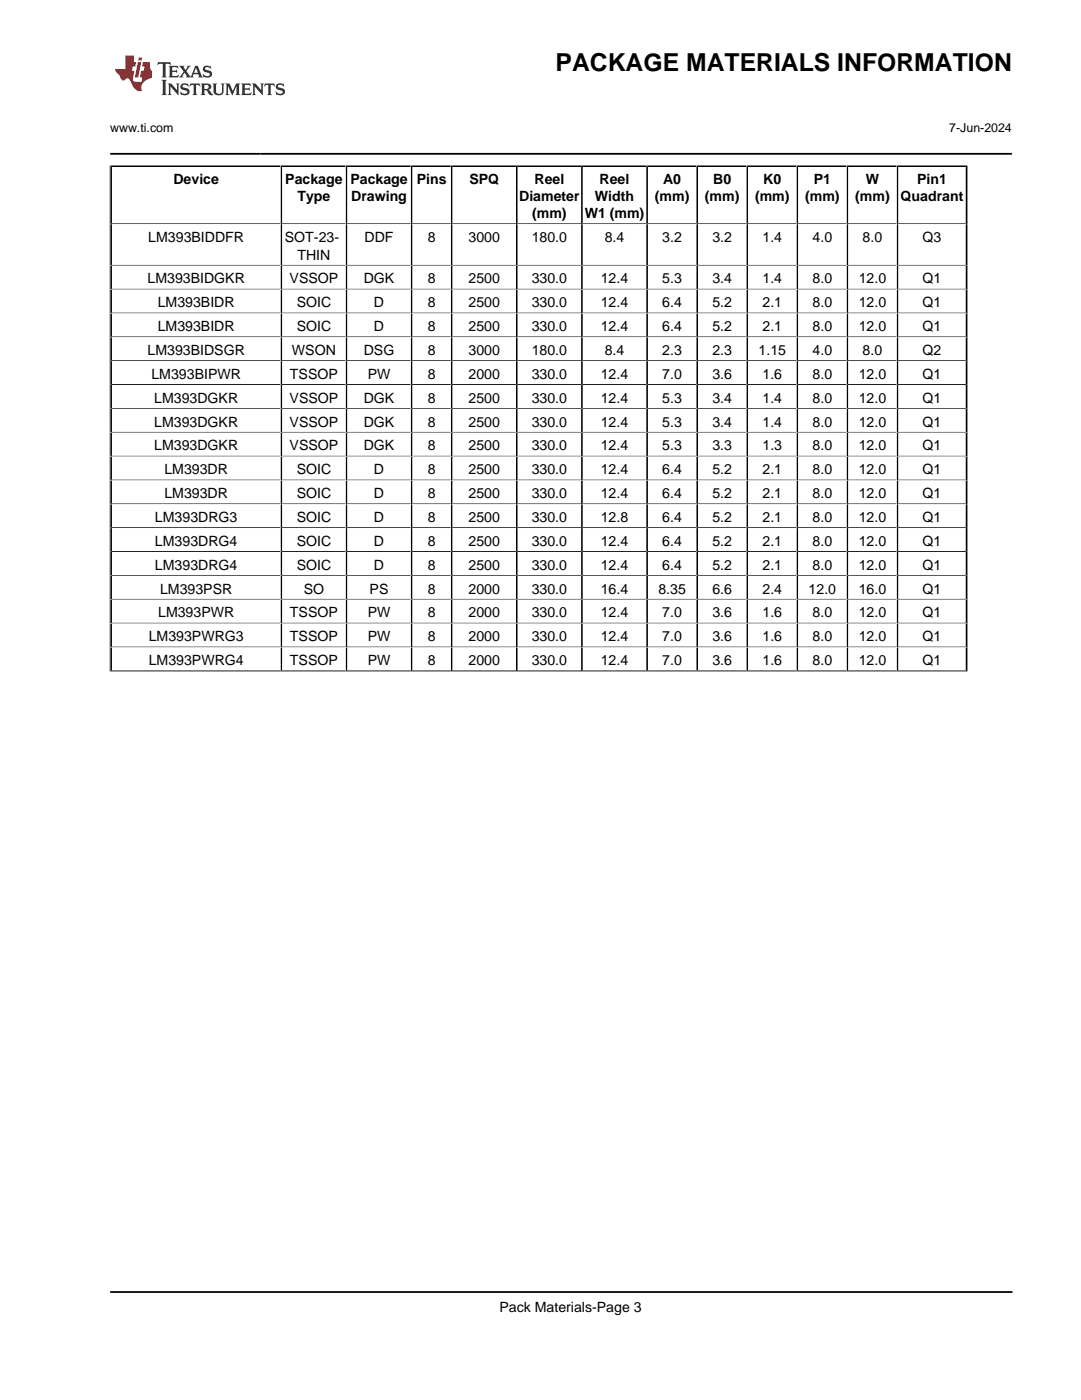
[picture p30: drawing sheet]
<svg xmlns="http://www.w3.org/2000/svg" width="216mm" height="279mm" viewBox="0 0 216 279" stroke-linecap="round" stroke-linejoin="round" font-family="sans-serif">
<defs><g id="words">
<text font-size="4.9" x="110.9" y="14.2">PACKAGE MATERIALS INFORMATION</text>
<g font-size="2.8">
<text x="34.6" y="36.8">Device</text>
<text x="56.9" y="36.8">Package</text>
<text x="59.4" y="40.2">Type</text>
<text x="69.9" y="36.8">Package</text>
<text x="70.1" y="40.2">Drawing</text>
<text x="83.2" y="36.8">Pins</text>
<text x="93.7" y="36.8">SPQ</text>
<text x="103.6" y="40.2">Diameter</text>
<text x="106.7" y="36.8">Reel</text>
<text x="118.8" y="40.2">Width</text>
<text x="119.7" y="36.8">Reel</text>
<text x="130.7" y="40.2">(mm)</text>
<text x="132.4" y="36.8">A0</text>
<text x="140.7" y="40.2">(mm)</text>
<text x="142.4" y="36.8">B0</text>
<text x="150.7" y="40.2">(mm)</text>
<text x="152.4" y="36.8">K0</text>
<text x="160.7" y="40.2">(mm)</text>
<text x="162.4" y="36.8">P1</text>
<text x="170.7" y="40.2">(mm)</text>
<text x="172.8" y="36.8">W</text>
<text x="179.8" y="40.2">Quadrant</text>
<text x="183.1" y="36.8">Pin1</text>
<text x="106.2" y="43.6">(mm)</text>
<text x="116.7" y="43.6">W1 (mm)</text>
<text x="29.6" y="48.3">LM393BIDDFR</text>
<text x="56.9" y="48.3">SOT-23-</text>
<text x="59.4" y="51.8">THIN</text>
<text x="72.8" y="48.3">DDF</text>
<text x="85.4" y="48.3">8</text>
<text x="93.5" y="48.3">3000</text>
<text x="106.1" y="48.3">180.0</text>
<text x="120.7" y="48.3">8.4</text>
<text x="132.2" y="48.3">3.2</text>
<text x="142.2" y="48.3">3.2</text>
<text x="152.2" y="48.3">1.4</text>
<text x="162.2" y="48.3">4.0</text>
<text x="172.2" y="48.3">8.0</text>
<text x="184.2" y="48.3">Q3</text>
<text x="29.5" y="56.6">LM393BIDGKR</text>
<text x="57.8" y="56.6">VSSOP</text>
<text x="72.6" y="56.6">DGK</text>
<text x="85.4" y="56.6">8</text>
<text x="93.5" y="56.6">2500</text>
<text x="106.1" y="56.6">330.0</text>
<text x="119.9" y="56.6">12.4</text>
<text x="132.2" y="56.6">5.3</text>
<text x="142.2" y="56.6">3.4</text>
<text x="152.2" y="56.6">1.4</text>
<text x="162.2" y="56.6">8.0</text>
<text x="171.4" y="56.6">12.0</text>
<text x="184.2" y="56.6">Q1</text>
<text x="31.5" y="61.3">LM393BIDR</text>
<text x="59.2" y="61.3">SOIC</text>
<text x="74.7" y="61.3">D</text>
<text x="85.4" y="61.3">8</text>
<text x="93.5" y="61.3">2500</text>
<text x="106.1" y="61.3">330.0</text>
<text x="119.9" y="61.3">12.4</text>
<text x="132.2" y="61.3">6.4</text>
<text x="142.2" y="61.3">5.2</text>
<text x="152.2" y="61.3">2.1</text>
<text x="162.2" y="61.3">8.0</text>
<text x="171.4" y="61.3">12.0</text>
<text x="184.2" y="61.3">Q1</text>
<text x="29.5" y="70.9">LM393BIDSGR</text>
<text x="31.5" y="66.1">LM393BIDR</text>
<text x="58.3" y="70.9">WSON</text>
<text x="59.2" y="66.1">SOIC</text>
<text x="72.6" y="70.9">DSG</text>
<text x="74.7" y="66.1">D</text>
<text x="85.4" y="66.1">8</text>
<text x="85.4" y="70.9">8</text>
<text x="93.5" y="66.1">2500</text>
<text x="93.5" y="70.9">3000</text>
<text x="106.1" y="66.1">330.0</text>
<text x="106.1" y="70.9">180.0</text>
<text x="119.9" y="66.1">12.4</text>
<text x="120.7" y="70.9">8.4</text>
<text x="132.2" y="66.1">6.4</text>
<text x="132.2" y="70.9">2.3</text>
<text x="142.2" y="66.1">5.2</text>
<text x="142.2" y="70.9">2.3</text>
<text x="151.4" y="70.9">1.15</text>
<text x="152.2" y="66.1">2.1</text>
<text x="162.2" y="66.1">8.0</text>
<text x="162.2" y="70.9">4.0</text>
<text x="171.4" y="66.1">12.0</text>
<text x="172.2" y="70.9">8.0</text>
<text x="184.2" y="66.1">Q1</text>
<text x="184.2" y="70.9">Q2</text>
<text x="30.2" y="75.6">LM393BIPWR</text>
<text x="57.9" y="75.6">TSSOP</text>
<text x="73.4" y="75.6">PW</text>
<text x="85.4" y="75.6">8</text>
<text x="93.5" y="75.6">2000</text>
<text x="106.1" y="75.6">330.0</text>
<text x="119.9" y="75.6">12.4</text>
<text x="132.2" y="75.6">7.0</text>
<text x="142.2" y="75.6">3.6</text>
<text x="152.2" y="75.6">1.6</text>
<text x="162.2" y="75.6">8.0</text>
<text x="171.4" y="75.6">12.0</text>
<text x="184.2" y="75.6">Q1</text>
<text x="30.8" y="80.4">LM393DGKR</text>
<text x="57.8" y="80.4">VSSOP</text>
<text x="72.6" y="80.4">DGK</text>
<text x="85.4" y="80.4">8</text>
<text x="93.5" y="80.4">2500</text>
<text x="106.1" y="80.4">330.0</text>
<text x="119.9" y="80.4">12.4</text>
<text x="132.2" y="80.4">5.3</text>
<text x="142.2" y="80.4">3.4</text>
<text x="152.2" y="80.4">1.4</text>
<text x="162.2" y="80.4">8.0</text>
<text x="171.4" y="80.4">12.0</text>
<text x="184.2" y="80.4">Q1</text>
<text x="30.8" y="85.2">LM393DGKR</text>
<text x="30.8" y="89.9">LM393DGKR</text>
<text x="57.8" y="85.2">VSSOP</text>
<text x="57.8" y="89.9">VSSOP</text>
<text x="72.6" y="85.2">DGK</text>
<text x="72.6" y="89.9">DGK</text>
<text x="85.4" y="85.2">8</text>
<text x="85.4" y="89.9">8</text>
<text x="93.5" y="85.2">2500</text>
<text x="93.5" y="89.9">2500</text>
<text x="106.1" y="85.2">330.0</text>
<text x="106.1" y="89.9">330.0</text>
<text x="119.9" y="85.2">12.4</text>
<text x="119.9" y="89.9">12.4</text>
<text x="132.2" y="85.2">5.3</text>
<text x="132.2" y="89.9">5.3</text>
<text x="142.2" y="85.2">3.4</text>
<text x="142.2" y="89.9">3.3</text>
<text x="152.2" y="85.2">1.4</text>
<text x="152.2" y="89.9">1.3</text>
<text x="162.2" y="85.2">8.0</text>
<text x="162.2" y="89.9">8.0</text>
<text x="171.4" y="85.2">12.0</text>
<text x="171.4" y="89.9">12.0</text>
<text x="184.2" y="85.2">Q1</text>
<text x="184.2" y="89.9">Q1</text>
<text x="32.8" y="94.7">LM393DR</text>
<text x="59.2" y="94.7">SOIC</text>
<text x="74.7" y="94.7">D</text>
<text x="85.4" y="94.7">8</text>
<text x="93.5" y="94.7">2500</text>
<text x="106.1" y="94.7">330.0</text>
<text x="119.9" y="94.7">12.4</text>
<text x="132.2" y="94.7">6.4</text>
<text x="142.2" y="94.7">5.2</text>
<text x="152.2" y="94.7">2.1</text>
<text x="162.2" y="94.7">8.0</text>
<text x="171.4" y="94.7">12.0</text>
<text x="184.2" y="94.7">Q1</text>
<text x="32.8" y="99.4">LM393DR</text>
<text x="59.2" y="99.4">SOIC</text>
<text x="74.7" y="99.4">D</text>
<text x="85.4" y="99.4">8</text>
<text x="93.5" y="99.4">2500</text>
<text x="106.1" y="99.4">330.0</text>
<text x="119.9" y="99.4">12.4</text>
<text x="132.2" y="99.4">6.4</text>
<text x="142.2" y="99.4">5.2</text>
<text x="152.2" y="99.4">2.1</text>
<text x="162.2" y="99.4">8.0</text>
<text x="171.4" y="99.4">12.0</text>
<text x="184.2" y="99.4">Q1</text>
<text x="30.9" y="104.2">LM393DRG3</text>
<text x="59.2" y="104.2">SOIC</text>
<text x="74.7" y="104.2">D</text>
<text x="85.4" y="104.2">8</text>
<text x="93.5" y="104.2">2500</text>
<text x="106.1" y="104.2">330.0</text>
<text x="119.9" y="104.2">12.8</text>
<text x="132.2" y="104.2">6.4</text>
<text x="142.2" y="104.2">5.2</text>
<text x="152.2" y="104.2">2.1</text>
<text x="162.2" y="104.2">8.0</text>
<text x="171.4" y="104.2">12.0</text>
<text x="184.2" y="104.2">Q1</text>
<text x="30.9" y="109">LM393DRG4</text>
<text x="30.9" y="113.7">LM393DRG4</text>
<text x="59.2" y="109">SOIC</text>
<text x="59.2" y="113.7">SOIC</text>
<text x="74.7" y="109">D</text>
<text x="74.7" y="113.7">D</text>
<text x="85.4" y="109">8</text>
<text x="85.4" y="113.7">8</text>
<text x="93.5" y="109">2500</text>
<text x="93.5" y="113.7">2500</text>
<text x="106.1" y="109">330.0</text>
<text x="106.1" y="113.7">330.0</text>
<text x="119.9" y="109">12.4</text>
<text x="119.9" y="113.7">12.4</text>
<text x="132.2" y="109">6.4</text>
<text x="132.2" y="113.7">6.4</text>
<text x="142.2" y="109">5.2</text>
<text x="142.2" y="113.7">5.2</text>
<text x="152.2" y="109">2.1</text>
<text x="152.2" y="113.7">2.1</text>
<text x="162.2" y="109">8.0</text>
<text x="162.2" y="113.7">8.0</text>
<text x="171.4" y="109">12.0</text>
<text x="171.4" y="113.7">12.0</text>
<text x="184.2" y="109">Q1</text>
<text x="184.2" y="113.7">Q1</text>
<text x="32" y="118.5">LM393PSR</text>
<text x="60.6" y="118.5">SO</text>
<text x="73.8" y="118.5">PS</text>
<text x="85.4" y="118.5">8</text>
<text x="93.5" y="118.5">2000</text>
<text x="106.1" y="118.5">330.0</text>
<text x="119.9" y="118.5">16.4</text>
<text x="131.4" y="118.5">8.35</text>
<text x="142.2" y="118.5">6.6</text>
<text x="152.2" y="118.5">2.4</text>
<text x="161.4" y="118.5">12.0</text>
<text x="171.4" y="118.5">16.0</text>
<text x="184.2" y="118.5">Q1</text>
<text x="31.6" y="123.3">LM393PWR</text>
<text x="57.9" y="123.3">TSSOP</text>
<text x="73.4" y="123.3">PW</text>
<text x="85.4" y="123.3">8</text>
<text x="93.5" y="123.3">2000</text>
<text x="106.1" y="123.3">330.0</text>
<text x="119.9" y="123.3">12.4</text>
<text x="132.2" y="123.3">7.0</text>
<text x="142.2" y="123.3">3.6</text>
<text x="152.2" y="123.3">1.6</text>
<text x="162.2" y="123.3">8.0</text>
<text x="171.4" y="123.3">12.0</text>
<text x="184.2" y="123.3">Q1</text>
<text x="29.7" y="128">LM393PWRG3</text>
<text x="57.9" y="128">TSSOP</text>
<text x="73.4" y="128">PW</text>
<text x="85.4" y="128">8</text>
<text x="93.5" y="128">2000</text>
<text x="106.1" y="128">330.0</text>
<text x="119.9" y="128">12.4</text>
<text x="132.2" y="128">7.0</text>
<text x="142.2" y="128">3.6</text>
<text x="152.2" y="128">1.6</text>
<text x="162.2" y="128">8.0</text>
<text x="171.4" y="128">12.0</text>
<text x="184.2" y="128">Q1</text>
<text x="29.7" y="132.8">LM393PWRG4</text>
<text x="57.9" y="132.8">TSSOP</text>
<text x="73.4" y="132.8">PW</text>
<text x="85.4" y="132.8">8</text>
<text x="93.5" y="132.8">2000</text>
<text x="106.1" y="132.8">330.0</text>
<text x="119.9" y="132.8">12.4</text>
<text x="132.2" y="132.8">7.0</text>
<text x="142.2" y="132.8">3.6</text>
<text x="152.2" y="132.8">1.6</text>
<text x="162.2" y="132.8">8.0</text>
<text x="171.4" y="132.8">12.0</text>
<text x="184.2" y="132.8">Q1</text>
<text x="99.7" y="262">Pack Materials-Page 3</text>
</g>
<g font-size="2.5">
<text x="22" y="26.4">www.ti.com</text>
<text x="189.5" y="26.4">7-Jun-2024</text>
</g>
</g></defs>
<path d="M31.6 12.4l-.2 .6 .6-.3 .5 .1v.1v2.2l-.2 .4h1l-.2-.4v-2.2v-.1l.5-.1 .5 .3-.1-.6zM33.6 13.1l.3 .4v1.6l-.3 .4h1.9l.2-.6a1.14 1.14 0 0 1-1.3 .3v-.8h.7l.3 .2v-.7l-.3 .2h-.7v-.5l.2-.2a.99 .99 0 0 1 1 .3l-.1-.6zM35.7 13.1l1 1.2-1 1.2h.9l-.2-.3 .4-.7 .5 .8-.2 .2h1.6l-.2-.3 .1-.4h1l.1 .4-.1 .3h.9l-.3-.4-.7-2h-.5l-1 2.2-.8-1.1 .9-1.1h-.8l.1 .2-.4 .7-.3-.7 .1-.2zM39.1 13.5l.4 1h-.8zM40.7 13.3a.66 .66 0 0 0-.2 .7 .66 .66 0 0 0 .6 .4l.6 .2 .1 .4a.97 .97 0 0 1-1.3-.3l.1 .8 .2-.1a1.15 1.15 0 0 0 1.5-.6 1.16 1.16 0 0 0-1.3-.9v-.4a1.1 1.1 0 0 1 1.2 .2l-.2-.6-.2 .1-.5-.1zM32.2 15.9l.3 .4v2.3l-.3 .4h1.1l-.2-.4v-2.3l.2-.4zM33.5 16.7l.2 .4v1.5l-.2 .4h.7l-.2-.4v-1.3l1.6 1.7v-1.9l.2-.4h-.7l.2 .2v1.1l-1.1-1.3zM36.2 16.8a.66 .66 0 0 0-.2 .7 .66 .66 0 0 0 .6 .5l.7 .1v.5a.97 .97 0 0 1-1.3-.4l.1 .8 .2-.1a1.16 1.16 0 0 0 1.6-.6 1.16 1.16 0 0 0-1.3-.9l-.1-.3a1.1 1.1 0 0 1 1.2 .2l-.2-.6-.2 .1-.5-.2zM38 16.7l-.1 .6a.63 .63 0 0 1 .7-.3l.1 1.6-.3 .4h1l-.3-.4 .1-1.6a.66 .66 0 0 1 .8 .3l-.2-.6zM40.1 16.7l.2 .4v1.5l-.2 .4h.9l-.2-.2v-.8l.5 .1 .1 .1a.78 .78 0 0 0 1.2 .7l-1-1a.62 .62 0 0 0 .6-.5 .62 .62 0 0 0-.6-.7zM40.8 17h.1a.47 .47 0 0 1 .6 0 .47 .47 0 0 1 .1 .6l-.2 .1-.6 .1zM42.4 16.7l.2 .2a2.3 2.3 0 0 0 .4 2 1.03 1.03 0 0 0 1.6-.7l.1-1.3 .2-.2h-.8l.2 .4v1.1a.6 .6 0 0 1-.6 .5 .6 .6 0 0 1-.6-.5l.1-1.3 .2-.2zM45 16.7l.2 .4v1.5l-.2 .4h.7l-.2-.4v-1.4l.8 1.8 .9-1.8v1.4l-.2 .4h1l-.3-.4v-1.5l.3-.4h-.9l-.6 1.5-.7-1.5zM48.1 16.7l.3 .4v1.5l-.3 .4h1.9l.2-.6a1.14 1.14 0 0 1-1.3 .3v-.8h.5l.5 .2v-.7l-.3 .2h-.7v-.5l.1-.1a1.02 1.02 0 0 1 1.1 .2l-.1-.5zM50.3 16.7l.2 .4v1.5l-.2 .4h.8l-.3-.4v-1.3l1.7 1.7v-1.9l.2-.4h-.7l.1 .2 .1 1.1-1.2-1.3zM52.9 16.7l-.1 .6a.63 .63 0 0 1 .7-.3l.1 1.6-.3 .4h1l-.3-.4 .1-1.6a.66 .66 0 0 1 .8 .3l-.2-.6zM55.3 16.8a.66 .66 0 0 0-.2 .7 .66 .66 0 0 0 .6 .5l.6 .1 .1 .5a1.14 1.14 0 0 1-1.4-.3l.2 .7 .2-.1a.93 .93 0 0 0 1 .1 .93 .93 0 0 0 .5-1l-.4-.3-.9-.3-.1-.3a1.14 1.14 0 0 1 1.3 .2l-.2-.6-.2 .1-.5-.2z" fill-rule="evenodd" fill="#373435"/>
<path d="M25 11v2.8h-2v.4l.9 .9a.93 .93 0 0 0 .9 .9 .6 .6 0 0 1 .6-.3 .6 .6 0 0 1 .5 .3l.4 .8a1.58 1.58 0 0 0 2.1 1.3 1.62 1.62 0 0 1 1-2.2l.9-.3v-1.5a1.56 1.56 0 0 1-.4-1.7h-1.4l-.2 .9h.5l-.1 .8h-.5l-.2 1.1v.2l.4 .1-.2 .8h-.6a.74 .74 0 0 1-1.1-.6l.3-1.6h-.4l.1-.8h.5l.2-.9h-.5v-1.4zM27.5 12.4l-.6 3.1h.7l.6-3.1zM27.7 11.4l-.1 .7h.7l.1-.7z" fill-rule="evenodd" fill="#ed3237"/>
<g fill="none" stroke="#000" stroke-width=".35">
<path d="M22 30.7h180M22 33.2h171.1M22.2 33v101M56.2 33v101M69.2 33v101M82.2 33v101M90.2 33v101M103.2 33v101M116.2 33v101M129.2 33v101M139.2 33v101M149.2 33v101"/>
<path d="M159.2 33v101M169.2 33v101M179.2 33v101M192.9 33v101M22 257.9h180.1"/>
</g>
<g fill="none" stroke="#000" stroke-width=".2">
<path d="M21.9 33v101.1M193.1 33v101.1M22 44.7h171.1M22 52.9h171.1M22 57.7h171.1M22 62.5h171.1M22 67.2h171.1M22 72h171.1M22 76.8h171.1M22 81.5h171.1M22 86.3h171.1M22 91h171.1"/>
<path d="M22 95.8h171.1M22 100.6h171.1M22 105.3h171.1M22 110.1h171.1M22 114.9h171.1M22 119.6h171.1M21.9 134h171.3M22 124.4h171.1M22 129.1h171.1M22 133.9h171.1"/>
</g>
<use href="#words"/>
</svg>
